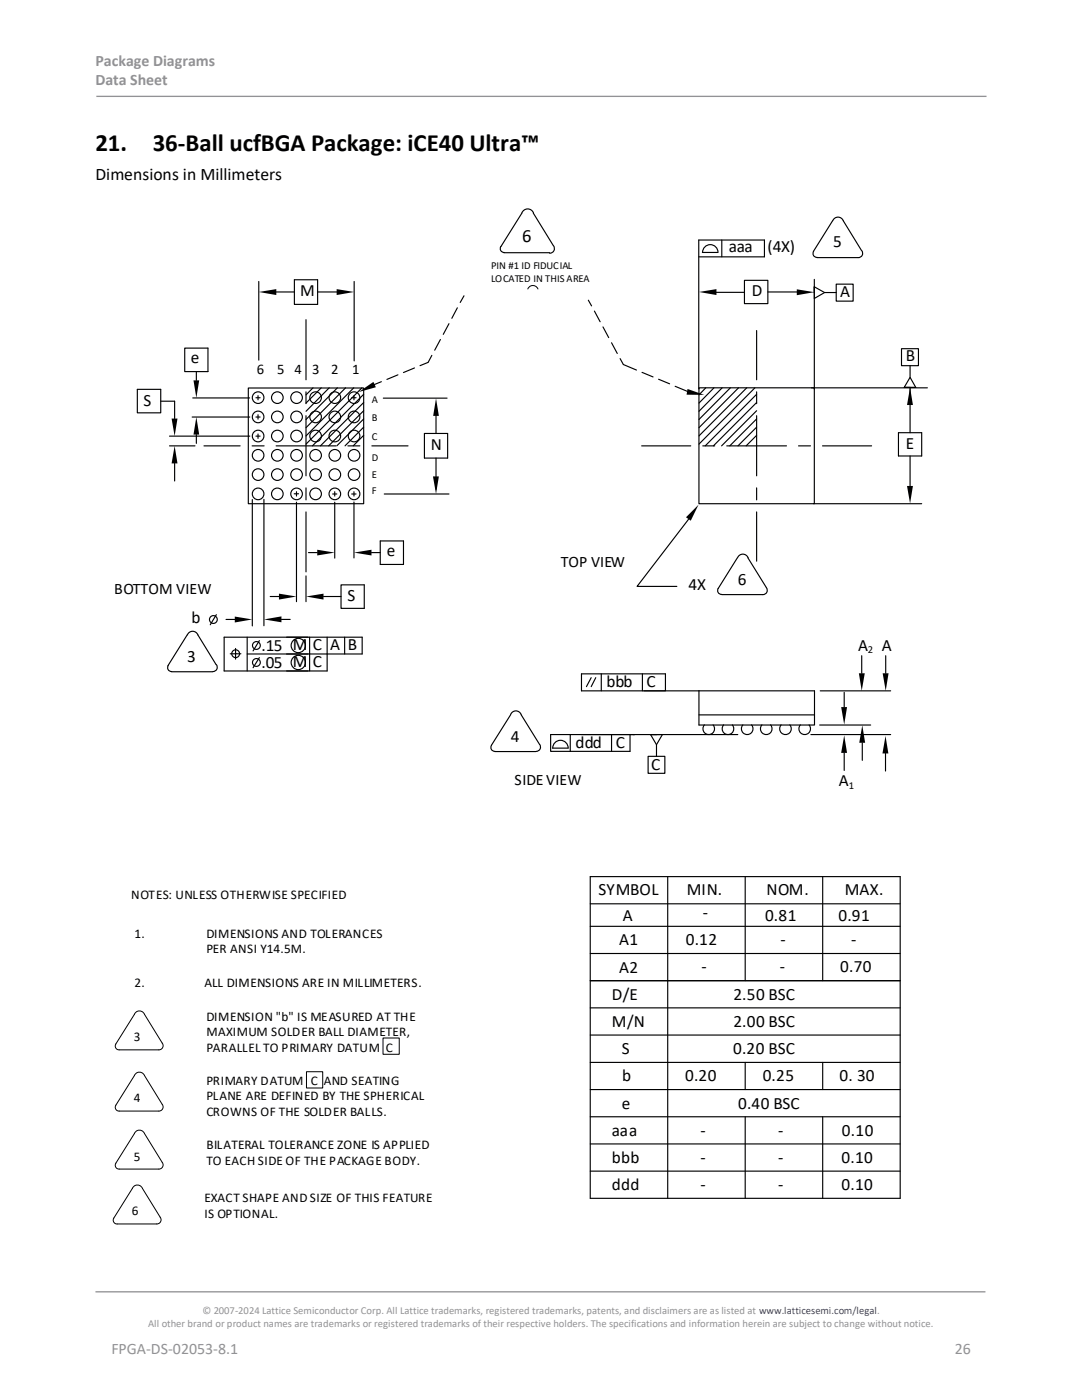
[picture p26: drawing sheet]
<svg xmlns="http://www.w3.org/2000/svg" width="216mm" height="279mm" viewBox="0 0 216 279" stroke-linecap="round" stroke-linejoin="round" font-family="sans-serif">
<defs><g id="words">
<g font-size="5">
<text x="19" y="30.1">21.</text>
<text x="30.5" y="30.1">36-Ball ucfBGA Package: iCE40 Ultra™</text>
</g>
<text font-size="3.7" x="104.2" y="48.4">6</text>
<text font-size="3.5" x="19" y="35.9">Dimensions in Millimeters</text>
<g font-size="3.4">
<text x="145.4" y="50.2">aaa</text>
<text x="153.2" y="50.3">(4X)</text>
<text x="166.3" y="49.4">5</text>
<text x="59.9" y="59.1">M</text>
<text x="150" y="59.1">D</text>
<text x="167.7" y="59.2">A</text>
<text x="38.1" y="72.4">e</text>
<text x="180.8" y="72.1">B</text>
<text x="28.6" y="80.9">S</text>
<text x="86" y="89.7">N</text>
<text x="180.7" y="89.6">E</text>
<text x="77.2" y="111">e</text>
<text x="137.4" y="117.7">4X</text>
<text x="147.2" y="116.7">6</text>
<text x="38.2" y="124.3">b</text>
<text x="69.3" y="120">S</text>
<text x="52.2" y="129.9">.15 M</text>
<text x="62.4" y="129.7">C</text>
<text x="65.9" y="129.7">A</text>
<text x="69.4" y="129.7">B</text>
<text x="171.2" y="129.8">A</text>
<text x="176" y="129.9">A</text>
<text x="37.3" y="132.2">3</text>
<text x="52.2" y="133.3">.05 M</text>
<text x="62.4" y="133.1">C</text>
<text x="121" y="137.2">bbb</text>
<text x="129" y="137.1">C</text>
<text x="101.9" y="148.1">4</text>
<text x="114.9" y="149.3">ddd</text>
<text x="122.9" y="149.2">C</text>
<text x="129.9" y="153.7">C</text>
<text x="167.4" y="157">A</text>
<text x="119.4" y="178.7">SYMBOL</text>
<text x="137.1" y="178.7">MIN.</text>
<text x="152.9" y="178.7">NOM.</text>
<text x="168.6" y="178.7">MAX.</text>
<text x="124.3" y="183.8">A</text>
<text x="140.2" y="183.2">-</text>
<text x="152.6" y="183.8">0.81</text>
<text x="167.3" y="183.8">0.91</text>
<text x="123.6" y="188.7">A1</text>
<text x="136.9" y="188.7">0.12</text>
<text x="155.7" y="188.7">-</text>
<text x="169.8" y="188.7">-</text>
<text x="123.6" y="194.1">A2</text>
<text x="140" y="194">-</text>
<text x="155.6" y="194">-</text>
<text x="167.7" y="194">0.70</text>
<text x="122.1" y="199.5">D/E</text>
<text x="146.3" y="199.5">2.50 BSC</text>
<text x="122.1" y="205">M/N</text>
<text x="146.3" y="205">2.00 BSC</text>
<text x="124.1" y="210.4">S</text>
<text x="124.1" y="215.8">b</text>
<text x="136.7" y="215.8">0.20</text>
<text x="146.3" y="210.4">0.20 BSC</text>
<text x="152.2" y="215.8">0.25</text>
<text x="167.5" y="215.8">0. 30</text>
<text x="124.1" y="221.3">e</text>
<text x="147.3" y="221.3">0.40 BSC</text>
<text x="122.1" y="226.7">aaa</text>
<text x="139.8" y="226.7">-</text>
<text x="155.3" y="226.7">-</text>
<text x="168" y="226.7">0.10</text>
<text x="122.1" y="232.1">bbb</text>
<text x="139.8" y="232.1">-</text>
<text x="155.3" y="232.1">-</text>
<text x="167.9" y="232.1">0.10</text>
<text x="122.1" y="237.6">ddd</text>
<text x="139.8" y="237.6">-</text>
<text x="155.3" y="237.6">-</text>
<text x="167.9" y="237.6">0.10</text>
</g>
<g font-size="3.2" fill="#919195">
<text x="19" y="13.2">Package Diagrams</text>
<text x="19" y="17.1">Data Sheet</text>
<text x="22.2" y="270.2">FPGA-DS-02053-8.1</text>
<text x="190.5" y="270.2">26</text>
</g>
<g font-size="3.2">
<text x="111.9" y="113.2">TOP VIEW</text>
<text x="22.8" y="118.6">BOTTOM VIEW</text>
<text x="102.7" y="156.7">SIDE VIEW</text>
</g>
<g font-size="2.9">
<text x="51.2" y="74.6">6</text>
<text x="55.3" y="74.6">5</text>
<text x="58.8" y="74.6">4</text>
<text x="62.3" y="74.6">3</text>
<text x="66.1" y="74.6">2</text>
<text x="70.2" y="74.6">1</text>
</g>
<g font-size="2.7">
<text x="26.8" y="187.2">1.</text>
<text x="41.2" y="187.2">DIMENSIONS AND TOLERANCES</text>
<text x="26.8" y="197">2.</text>
<text x="40.8" y="197">ALL DIMENSIONS ARE IN MILLIMETERS.</text>
<text x="41.2" y="203.7">DIMENSION &quot;b&quot; IS MEASURED AT THE</text>
<text x="41.2" y="209.9">PARALLEL TO PRIMARY DATUM C</text>
<text x="41.2" y="229.3">BILATERAL TOLERANCE ZONE IS APPLIED</text>
</g>
<g font-size="2.6">
<text x="26.2" y="179.4">NOTES: UNLESS OTHERWISE SPECIFIED</text>
<text x="41.2" y="190.2">PER ANSI Y14.5M.</text>
<text x="26.7" y="207.8">3</text>
<text x="41.2" y="206.7">MAXIMUM SOLDER BALL DIAMETER,</text>
<text x="26.7" y="220">4</text>
<text x="41.2" y="219.6">PLANE ARE DEFINED BY THE SPHERICAL</text>
<text x="41.2" y="216.5">PRIMARY DATUM C AND SEATING</text>
<text x="41.2" y="222.7">CROWNS OF THE SOLDER BALLS.</text>
<text x="26.7" y="231.6">5</text>
<text x="41.2" y="232.6">TO EACH SIDE OF THE PACKAGE BODY.</text>
<text x="40.8" y="239.8">EXACT SHAPE AND SIZE OF THIS FEATURE</text>
<text x="26.3" y="242.6">6</text>
<text x="40.8" y="243">IS OPTIONAL.</text>
</g>
<g font-size="2.1">
<text x="98" y="53.7">PIN #1 ID FIDUCIAL</text>
<text x="98" y="56.2">LOCATED IN THIS AREA</text>
<text x="74.2" y="80.4">A</text>
<text x="74.2" y="84">B</text>
<text x="74.2" y="87.9">C</text>
<text x="74.2" y="91.9">D</text>
<text x="74.2" y="95.5">E</text>
<text x="74.2" y="98.7">F</text>
<text x="173.2" y="130.2">2</text>
<text x="169.4" y="157.4">1</text>
</g>
<g font-size="2.1" fill="#919195">
<text x="40.4" y="262.3">© 2007-2024 Lattice Semiconductor Corp. All Lattice trademarks, registered trademarks, patents, and disclaimers are as listed at www.latticesemi.com/legal.</text>
<text x="29.6" y="264.9">All other brand or product names are trademarks or registered trademarks of their respective holders. The specifications and information herein are subject to change without notice.</text>
</g>
</g></defs>
<path d="M19.2 19.2h177.6M19 257.8h177.6" fill="none" stroke="#919195" stroke-width=".26"/>
<path d="M105.3 57.7a1.08 1.08 0 0 1 1-.7 1.08 1.08 0 0 1 1 .7M26.8 214.7a1.08 1.08 0 0 1 1-.7 1.08 1.08 0 0 1 1 .7l3.7 5.9a.83 .83 0 0 1-.8 1.1h-8.2a.76 .76 0 0 1-.4-1.1M26.8 202.4l-3.7 5.9a.76 .76 0 0 0 0 .8 .76 .76 0 0 0 .7 .4h7.9a.83 .83 0 0 0 .8-.4 .83 .83 0 0 0-.1-.9l-3.6-5.8a1.08 1.08 0 0 0-1-.7 1.08 1.08 0 0 0-1 .7M26.8 214.7l-3.7 5.9M61.2 213.9h3.2v3.2h-3.2zM76.4 207.2h3.3v3.2h-3.3zM26.8 236.7a1.09 1.09 0 0 1 1.6 .5l3.7 5.9a.83 .83 0 0 1-.8 1.2l-8.2-.1a.76 .76 0 0 1-.4-1.1zM26.8 226.2a1.08 1.08 0 0 1 1-.7 1.08 1.08 0 0 1 1 .7l3.7 5.9a.83 .83 0 0 1-.8 1.2h-8.2a.76 .76 0 0 1-.4-1.2M26.8 226.2l-3.7 5.9" fill="none" stroke="#000" stroke-width=".2"/>
<g fill="none" stroke="#000" stroke-width=".23">
<path d="M51.6 56.2v15.7M52.9 58.3h5.8M58.7 55.8h4.7v4.9h-4.7zM63.4 58.3h5M70.7 56.2v15.8M92.6 59l-.8 1.4M99.9 49.2a.78 .78 0 0 0 .7 1.2M100.6 50.4h9.1M104.1 42.5l-4.1 6.7M104.1 42.5a1.24 1.24 0 0 1 1.2-.8 1.24 1.24 0 0 1 1.1 .8M106.4 42.5l4 6.5M110.4 49a.93 .93 0 0 1 .1 1 .93 .93 0 0 1-.8 .5"/>
<path d="M117.4 59.9l.6 1.2M139.4 51.3h13.1v-3.4h-13.1v29.7M140.1 50.4h3.1M140.2 50.4a1.54 1.54 0 0 1 1.5-1.6 1.54 1.54 0 0 1 1.6 1.6M141.8 58.3h6.7M144 47.9v3.4M148.5 55.9h4.7v4.7h-4.7zM153.2 58.3h7.7M162.3 50.2a.78 .78 0 0 0 .7 1.2M162.5 57.2l2 1.2M162.5 55.8v21.9M163 51.4h8.2"/>
<path d="M166.1 44.1l-3.8 6.1M166.2 44.1a1.12 1.12 0 0 1 1-.8 1.12 1.12 0 0 1 1.1 .8l3.6 5.9M166.9 56.7h3.3v3.4h-3.3zM166.9 58.4h-2.4l-2 1.2v-2.4v1.3M172 50a.86 .86 0 0 1 0 .9 .86 .86 0 0 1-.7 .5M27.4 77.7h4.7v4.7h-4.7zM36.9 69.5h4.6v4.7h-4.6zM38.5 79.4h11.3M39.2 74.2v1.7M49.5 77.4h23.1v23.1h-23.1zM51.1 79.4h.8M51.5 79v.8"/>
<path d="M61.1 63.8v12M61.1 78.2v2.4M62.5 77.4l-1.4 1.4M64.1 77.4l-3 3M65.7 77.4l-4.6 4.7M67.3 77.4l-6.2 6.3M69 77.4l-7.9 8M70.2 79.4h.8M70.6 77.4l-9.5 9.6M70.6 79v.8M72.2 77.4l-11.1 11.2M72.6 78.7l-10.3 10.3"/>
<path d="M76.1 76.2l-1.6 .6M76.5 79.5h12.7M79.4 74.8l-2.2 .9M82.7 73.4l-2.2 .9M85.4 72.3l-1.6 .7M86.2 70.9l-.8 1.4M87.9 67.8l-1.2 2.1M89.6 64.6l-1.2 2.1M91.3 61.4l-1.1 2.1M118.6 62.1l1.1 2.1M120.3 65.2l1.2 2.2M122 68.4l1.2 2.1"/>
<path d="M123.7 71.6l.7 1.2 2.6 1.1M128.1 74.3l2.2 .9M131.4 75.7l2.2 .9M134.7 77.1l2.7 1.1M139.5 77.4h23v23.1h-23zM140.8 77.4l-1.3 1.4M142.5 77.4l-3 3M144.1 77.4l-4.6 4.7M145.7 77.4l-6.2 6.3M147.4 77.4l-7.9 8M149 77.4l-9.5 9.6M150.6 77.4l-11.1 11.2"/>
<path d="M151 66v9.8M151 78.2v2.4M151 78.7l-10.3 10.3M161.9 77.4h23.2M179.9 69.6h3.4v3.4h-3.4zM181.6 75.3l-1.2 2h1.2M181.6 73v2.3l1.1 2h-2.3M181.6 77.4v9M32.1 80.1h2.7v3.4M33.8 87h16.1M33.8 89h5.1M34.8 92.5v3.5"/>
<path d="M38.3 83.2h11.6M39.2 86.7v1.8M40.7 89h7.2M50.3 89h2.4M50.3 99.7v25.2M51.1 83.2h.8M51.1 87h.8M51.5 82.8v.8M51.5 86.6v.9M52.7 99.7v25.2M55.1 89h11.9M58.7 98.5h.9"/>
<path d="M59.2 98.1v.9M61.1 83v12M61.1 97.4v2.4M66.4 98.6h.8M66.8 98.1v.9M69.4 89h2.4M70.2 98.6h.8M70.6 98.1v.9M72.6 80.3l-8.7 8.7M72.6 82l-7 7M72.6 83.6l-5.4 5.4M72.6 85.2l-3.8 3.8"/>
<path d="M72.6 86.9l-2.1 2.1M74.2 89h7.2M76.7 98.6h12.9M84.7 86.5h4.6v4.9h-4.6zM87 81.5v5M87 91.4v6.2M128 89h9.8M140.2 89h2.4M145 89h11.9M151 83v12M151 97.4v2.4M151 80.3l-8.6 8.7"/>
<path d="M151 82l-7 7M151 83.6l-5.4 5.4M151 85.2l-3.7 3.8M151 86.9l-2.1 2.1M159.3 89h2.4M164.1 89h9.8M179.3 86.4h4.6v4.6h-4.6zM181.6 91v6.9M53.9 119h1.8M59.2 100.2v19.9M61.1 102.2v11.9M61.1 114.9v5.2"/>
<path d="M61.6 110.3h1.7M64.6 119h3.4M66.8 100.2v11.2M68 116.7h4.7v4.7h-4.7zM70.6 100.2v11.2M74.1 110.3h1.8M75.9 108h4.6v4.6h-4.6zM137.4 103.7l-10.3 13.3h8M144 118.7h8.2M149.2 111.3l3.7 6a.86 .86 0 0 1 .1 .9 .86 .86 0 0 1-.8 .5M149.3 111.3a1.12 1.12 0 0 0-1.1-.7 1.12 1.12 0 0 0-1 .7l-3.9 6.1a.78 .78 0 0 0 .7 1.2M151 102.2v9.8"/>
<path d="M162.4 100.5h21.5M33.6 132.8a.78 .78 0 0 0 .7 1.2M37.4 126.7l-3.9 6.1M37.4 126.7a1.12 1.12 0 0 1 1-.7 1.12 1.12 0 0 1 1.1 .7l3.6 6a.82 .82 0 0 1 .2 .9 .82 .82 0 0 1-.8 .4l-8.3 .1M43.2 122.7l-1.2 2M45.1 123.6h1.7M45.9 130.5h1.1v1M47 129.4v1.1h1.1M49.3 130.5h12.2zM49.3 127.2v6.7M51.8 131.2l-1.3 2.1M51.8 127.9l-1.3 2"/>
<path d="M56.2 123.6h1.7M57.2 130.5h15.1zM61.8 127.2v6.7M65.3 127.2v6.7h-20.6v-6.7h27.6v3.3M68.8 127.2v3.3M116 134.5h16.8v3.4h-16.8zM118 135.2l-1 1.8M118.9 135.2l-.9 1.8M120 134.5v3.4M128.2 134.5v3.4M139.5 137.9v6.8h23v-6.8h-34M163.7 137.9h14"/>
<path d="M168.4 138.2v2.9M171.9 130.9v3.5M176.7 130.9v3.5M98.7 150h8.2M101.9 142.6a1.12 1.12 0 0 1 1-.7 1.12 1.12 0 0 1 1.1 .7M101.9 142.6l-3.8 6.1a.78 .78 0 0 0 .7 1.2M104 142.6l3.7 6M107.7 148.6a.86 .86 0 0 1 .1 .9 .86 .86 0 0 1-.8 .5M110.3 149.3a1.54 1.54 0 0 1 1.5-1.6 1.54 1.54 0 0 1 1.6 1.6h-3.1M113.8 146.6v3.4M122 146.6v3.4M125.7 146.6v3.4h-11.9"/>
<path d="M129.3 150.9h3.4v3.4h-3.4zM129.8 146.6l1.2 2M131 146.6h-1.2h2.4l-1.2 2v2.3M139.5 142.7h23M140.6 144.7a1.16 1.16 0 0 0 0 1.6 1.16 1.16 0 0 0 1.6 0 1.16 1.16 0 0 0 .1-1.6M144.4 144.7a1.16 1.16 0 0 0 .1 1.6 1.16 1.16 0 0 0 1.6 0 1.16 1.16 0 0 0 0-1.6M147.2 146.6h-37.3v3.4h3.9M148.2 144.7a1.16 1.16 0 0 0 .1 1.6 1.16 1.16 0 0 0 1.6 0 1.16 1.16 0 0 0 .1-1.6M152 144.7a1.16 1.16 0 0 0 .1 1.6 1.16 1.16 0 0 0 1.6 0 1.16 1.16 0 0 0 .1-1.6M155.9 144.7a1.16 1.16 0 0 0 0 1.6 1.16 1.16 0 0 0 1.6 0 1.16 1.16 0 0 0 .1-1.6M159.7 144.7a1.16 1.16 0 0 0 .1 1.6 1.16 1.16 0 0 0 1.6 0 1.16 1.16 0 0 0 0-1.6M161.8 146.6h15.9"/>
<path d="M163.6 144.7h10.1M168.4 150.3v3.5M172.1 148.2v3.5M176.7 150.4v3.5M117.8 174.9h61.8v64.3h-61.8zM133.2 174.9v64.3M148.7 174.9v20.8M164.2 174.9v20.8M117.8 195.7h61.8M117.8 190.3h61.8M117.8 184.9h61.8M117.8 180.4h61.8"/>
<path d="M117.8 217.4h61.8M117.8 212h61.8M117.8 206.6h61.8M117.8 201.1h61.8M148.7 212v5.4M164.2 212v5.4M117.8 233.7h61.8M117.8 228.3h61.8M117.8 222.9h61.8M148.7 222.9v16.3M164.2 222.9v16.3"/>
<circle cx="51.5" cy="79.4" r="1.16"/>
<circle cx="55.3" cy="79.4" r="1.16"/>
<circle cx="59.2" cy="79.4" r="1.16"/>
<circle cx="63" cy="79.4" r="1.16"/>
<circle cx="66.8" cy="79.4" r="1.16"/>
<circle cx="70.7" cy="79.4" r="1.16"/>
<circle cx="51.5" cy="98.6" r="1.16"/>
<circle cx="51.5" cy="94.7" r="1.16"/>
<circle cx="51.5" cy="83.2" r="1.16"/>
<circle cx="51.5" cy="90.9" r="1.16"/>
<circle cx="51.5" cy="87" r="1.16"/>
<circle cx="55.3" cy="98.6" r="1.16"/>
<circle cx="55.3" cy="94.7" r="1.16"/>
<circle cx="55.3" cy="83.2" r="1.16"/>
<circle cx="55.3" cy="87" r="1.16"/>
<circle cx="55.3" cy="90.9" r="1.16"/>
<circle cx="59.2" cy="98.6" r="1.16"/>
<circle cx="59.2" cy="94.7" r="1.16"/>
<circle cx="59.2" cy="83.2" r="1.16"/>
<circle cx="59.2" cy="90.9" r="1.16"/>
<circle cx="59.2" cy="87" r="1.16"/>
<circle cx="63" cy="98.6" r="1.16"/>
<circle cx="63" cy="94.7" r="1.16"/>
<circle cx="63" cy="83.2" r="1.16"/>
<circle cx="63" cy="87" r="1.16"/>
<circle cx="63" cy="90.9" r="1.16"/>
<circle cx="66.8" cy="98.6" r="1.16"/>
<circle cx="66.8" cy="94.7" r="1.16"/>
<circle cx="66.8" cy="83.2" r="1.16"/>
<circle cx="66.8" cy="87" r="1.16"/>
<circle cx="66.8" cy="90.9" r="1.16"/>
<circle cx="70.7" cy="98.6" r="1.16"/>
<circle cx="70.7" cy="94.7" r="1.16"/>
<circle cx="70.7" cy="83.2" r="1.16"/>
<circle cx="70.7" cy="87" r="1.16"/>
<circle cx="70.7" cy="90.9" r="1.16"/>
<circle cx="42.6" cy="123.6" r=".78"/>
<circle cx="47" cy="130.5" r=".78"/>
<circle cx="51.2" cy="132.2" r=".78"/>
<circle cx="51.2" cy="128.8" r=".78"/>
<circle cx="59.5" cy="132.2" r="1.43"/>
<circle cx="59.5" cy="128.8" r="1.43"/>
</g>
<g fill="#000">
<path d="M51.6 58.3l3.5-.6v1.2zM67.2 57.7l3.5 .6-3.5 .6zM139.5 58.3l3.5-.6v1.2zM159 57.7l3.5 .6-3.5 .6zM38.6 75.9h1.1l-.5 3.5zM71.6 78.2l2.9-2 .5 1.1zM137.2 77.6l3.3 1.2h-3.5zM34.8 89l.6 3.5h-1.2zM34.2 83.5h1.2l-.6 3.5zM39.2 83.2l.5 3.5h-1.1zM87 79.5l.6 3.5h-1.2zM86.4 95.1h1.2l-.6 3.5z"/>
<path d="M181.6 77.3l.6 3.5h-1.2zM181 97h1.2l-.6 3.5zM55.7 118.5l3.5 .5-3.5 .7zM63.3 109.7l3.5 .6-3.5 .6zM61.1 119l3.5-.5v1.2zM70.6 110.3l3.5-.6v1.2zM139.4 100.7l-1.6 3.2-.9-.7zM46.8 123l3.5 .6-3.5 .6zM52.7 123.6l3.5-.6v1.2zM171.4 134.4h1.2l-.7 3.5zM176.1 134.4h1.2l-.6 3.5zM168.4 146.8l.6 3.5h-1.2z"/>
<path d="M167.8 141.1h1.2l-.6 3.5zM172.1 144.7l.5 3.5h-1.1zM176.7 146.9l.6 3.5h-1.2z"/>
</g>
<use href="#words"/>
</svg>
